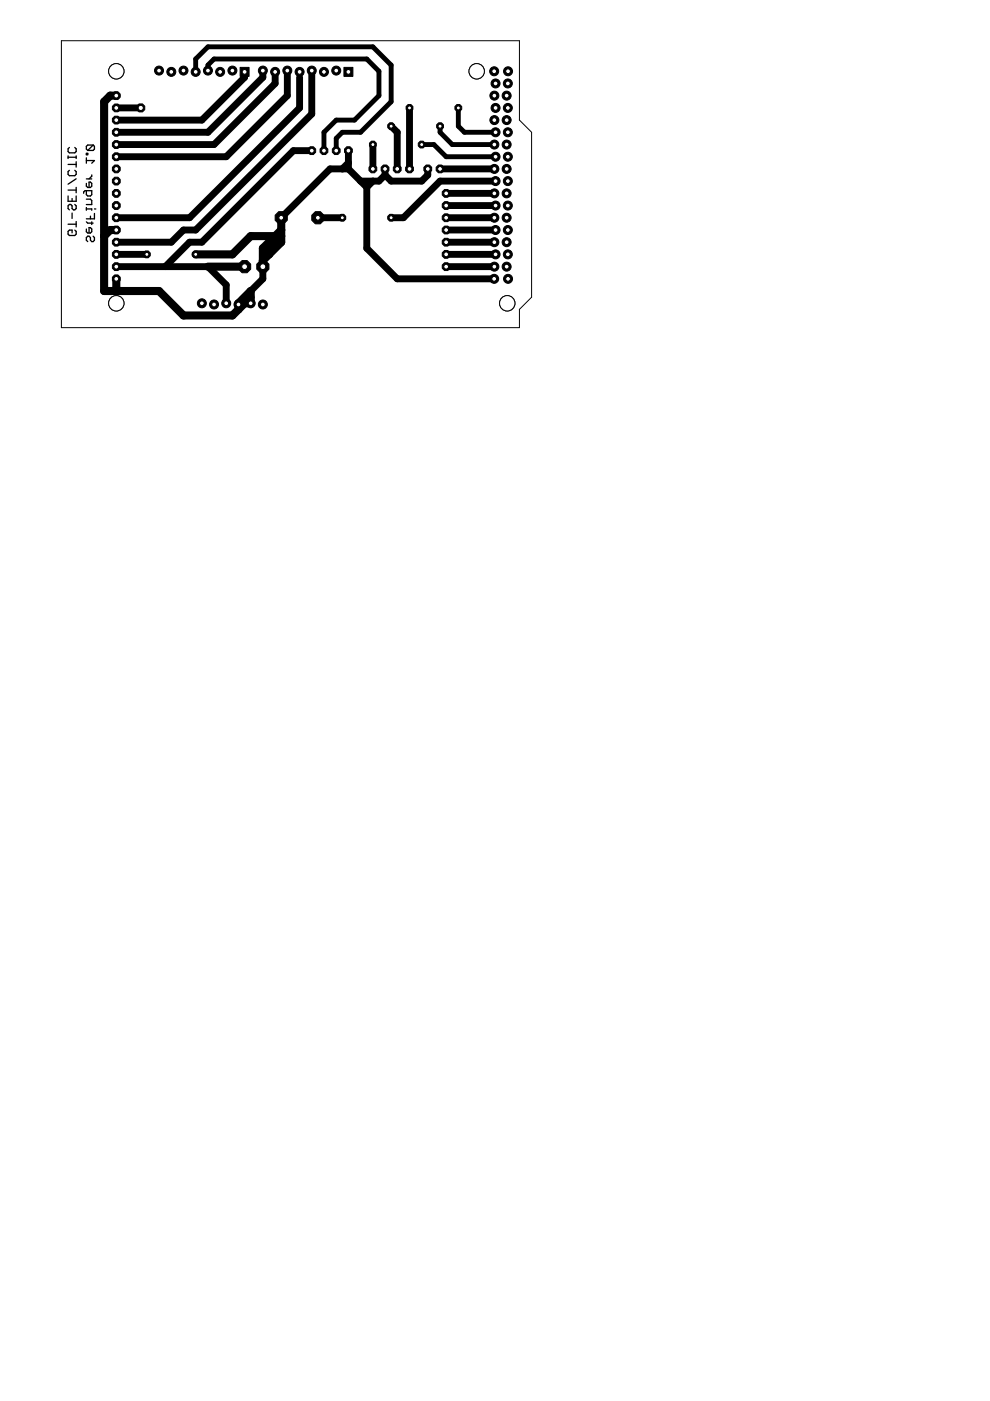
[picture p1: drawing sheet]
<svg xmlns="http://www.w3.org/2000/svg" width="210mm" height="297mm" viewBox="0 0 210 297" stroke-linecap="round" stroke-linejoin="round" font-family="sans-serif">
<g fill="none" stroke="#000" stroke-width=".28">
<path d="M14.4 33v.6M14.4 34.9h1.8M14.4 33.3h1.8M14.7 31.3l-.3 .3v.5l.3 .3h1.2l.3-.3v-.5l-.3-.3M14.7 36.1l-.3 .3v.6l.3 .3h1.2l.3-.3v-.6l-.3-.3M16.2 33v.6M16.2 34.3v1.1M16.2 39.7v1.2M16.2 37.9l-1.8 1.2M18.3 32.5h.3v.3h-.3zM18.3 33.5v1.1M18.3 38.9v.6l.3 .3h.6l.3-.3v-.6l-.3-.3h-.3v1.2"/>
<path d="M18.3 37.9h1.2M18.3 34h1.7l-.5 .6M19.5 37.1v.3l-.6 .5M19.7 30.8l.3 .2v.6l-.3 .3h-1.1M19.7 30.8h-1.1l-.3 .2v.6l.3 .3M19.7 30.8l-1.1 1.1M14.4 41.6v1.1h1.8v-1.1M14.4 47.5h1.8M14.4 40.3h1.8M15.3 42.1v.6M15.3 45.2v1.1M15.9 48.8l.3 .3v.5l-.3 .3h-1.2l-.3-.3v-.5l.3-.3h.6v.6"/>
<path d="M15.9 43.3l.3 .3v.6l-.3 .3h-.3l-.3-.3v-.6l-.3-.3h-.3l-.3 .3v.6l.3 .3M16.2 47v1.1M18.3 47l.3 .3h1.1M18.3 42.2h.9l.3 .3v.9h-1.2M18.3 40.4v.9l.3 .3h.6l.3-.3v-.9h-1.5l-.3 .3v.3M18.3 44v.6M18.3 48.6v.5l.3 .3h.6l.3-.3v-.5l-.3-.3h-.3v1.1M18.3 44.3h1.2v.3M19.2 45.8v.6M19.5 47v.6M19.7 50.1l.3 .3v.5l-.3 .3h-.2l-.3-.3v-.5l-.3-.3h-.3l-.3 .3v.5l.3 .3M20 45.3v1.1h-1.7"/>
<path d="M20 44.3h.3"/>
</g>
<g fill="none" stroke="#000" stroke-width="1.5">
<path d="M51.9 15.1v1.3l-9.1 9.1h-18.1M55.7 15.1v1.3l-11.6 11.6h-19.4M58.3 15.1v2.6l-12.9 12.9h-20.7M60.9 15.1v5.2l-12.9 12.9h-23.3M63.5 16.4v6.5l-23.3 23.3h-15.5M66.1 15.1v9.1l-24.6 24.6h-2.6l-2.6 2.6h-11.6M24.7 22.9h5.1M66.1 31.9h-3.9l-19.4 19.5h-2.6l-5.2 5.1M73.9 35.8h-3.9l-10.4 10.4M73.9 34.5l-1.3 1.3M73.9 31.9v3.9M73.9 35.8l3.9 3.9"/>
<path d="M77.8 39.7v12.9l6.4 6.5h20.7M79.1 30.6v5.2M79.1 38.4l-1.3 1.3M81.6 37.1l-1.3 1.3h-3.8M81.6 35.8v1.3M82.9 26.8l1.3 1.2v7.8M86.8 22.9v12.9M90.7 35.8v1.3l-1.3 1.3h-6.5l-1.3-1.3M93.3 35.8h11.6M104.9 38.4h-11.6l-7.8 7.8h-2.6M24.7 56.5h19.4l3.9 3.9v3.9M24.7 53.9h6.4"/>
<path d="M55.7 56.5v2.6l-2.6 2.6v2.6M67.4 46.2h5.2M94.6 51.4h10.3M94.6 48.8h10.3M94.6 46.2h10.3M94.6 56.5h10.3M94.6 53.9h10.3M94.6 43.6h10.3M94.6 41h10.3"/>
</g>
<path d="M41.5 15.1v-2.6l2.6-2.6h35l3.8 3.9v7.8l-6.4 6.4h-3.9l-1.3 1.3v2.6M44.1 15.1v-1.3l1.3-1.3h32.4l2.5 2.6v5.2l-5.1 5.2h-3.9l-2.6 2.5v3.9M77.8 38.4v1.3M89.4 30.6h2.6l2.6 2.6h10.3M93.3 26.8v1.2l2.6 2.6h9M97.2 22.9v3.9l1.3 1.2h6.4" fill="none" stroke="#000" stroke-width="1"/>
<path d="M24.7 20.3h-1.3l-1.3 1.3v40.1h11.6l5.2 5.2h10.4l3.8-3.9M24.7 48.8h-1.3l-1.3 1.3M24.7 59.1v2.6M41.5 53.9h7.8l3.8-3.8h6.5l-2.6 2.5v1.3M44.1 56.5h7.8M59.6 48.8l-3.9 3.8v3.9M59.6 46.2v5.2l-3.9 3.8M50.6 64.3v1.3M53.1 61.7v2.6h-2.5z" fill="none" stroke="#000" stroke-width="1.7"/>
<path d="M76.5 38.4h2.6" fill="none" stroke="#000" stroke-width=".85"/>
<path d="M55.7 57.8v1.3" fill="none" stroke="#000" stroke-width=".63"/>
<path d="M50.9 14.3h1.9v1.9h-1.9z" fill="#000" stroke="#000" stroke-width=".21"/>
<circle cx="51.9" cy="15.2" r=".51" fill="#fff" stroke="#000" stroke-width=".21"/>
<circle cx="49.3" cy="15" r=".95" fill="#000" stroke="#000" stroke-width=".21"/>
<circle cx="49.3" cy="15" r=".51" fill="#fff" stroke="#000" stroke-width=".21"/>
<circle cx="46.7" cy="15.2" r=".95" fill="#000" stroke="#000" stroke-width=".21"/>
<circle cx="46.7" cy="15.2" r=".51" fill="#fff" stroke="#000" stroke-width=".21"/>
<circle cx="44.1" cy="15" r=".95" fill="#000" stroke="#000" stroke-width=".21"/>
<circle cx="44.1" cy="15" r=".51" fill="#fff" stroke="#000" stroke-width=".21"/>
<circle cx="41.5" cy="15.2" r=".95" fill="#000" stroke="#000" stroke-width=".21"/>
<circle cx="41.5" cy="15.2" r=".51" fill="#fff" stroke="#000" stroke-width=".21"/>
<circle cx="38.9" cy="15" r=".95" fill="#000" stroke="#000" stroke-width=".21"/>
<circle cx="38.9" cy="15" r=".51" fill="#fff" stroke="#000" stroke-width=".21"/>
<circle cx="36.3" cy="15.2" r=".95" fill="#000" stroke="#000" stroke-width=".21"/>
<circle cx="36.3" cy="15.2" r=".51" fill="#fff" stroke="#000" stroke-width=".21"/>
<circle cx="33.7" cy="15" r=".95" fill="#000" stroke="#000" stroke-width=".21"/>
<circle cx="33.7" cy="15" r=".51" fill="#fff" stroke="#000" stroke-width=".21"/>
<path d="M72.9 14.3h1.9v1.9h-1.9z" fill="#000" stroke="#000" stroke-width=".21"/>
<circle cx="73.9" cy="15.2" r=".51" fill="#fff" stroke="#000" stroke-width=".21"/>
<circle cx="71.3" cy="15" r=".95" fill="#000" stroke="#000" stroke-width=".21"/>
<circle cx="71.3" cy="15" r=".51" fill="#fff" stroke="#000" stroke-width=".21"/>
<circle cx="68.7" cy="15.2" r=".95" fill="#000" stroke="#000" stroke-width=".21"/>
<circle cx="68.7" cy="15.2" r=".51" fill="#fff" stroke="#000" stroke-width=".21"/>
<circle cx="66.1" cy="15" r=".95" fill="#000" stroke="#000" stroke-width=".21"/>
<circle cx="66.1" cy="15" r=".51" fill="#fff" stroke="#000" stroke-width=".21"/>
<circle cx="63.5" cy="15.2" r=".95" fill="#000" stroke="#000" stroke-width=".21"/>
<circle cx="63.5" cy="15.2" r=".51" fill="#fff" stroke="#000" stroke-width=".21"/>
<circle cx="60.9" cy="15" r=".95" fill="#000" stroke="#000" stroke-width=".21"/>
<circle cx="60.9" cy="15" r=".51" fill="#fff" stroke="#000" stroke-width=".21"/>
<circle cx="58.3" cy="15.2" r=".95" fill="#000" stroke="#000" stroke-width=".21"/>
<circle cx="58.3" cy="15.2" r=".51" fill="#fff" stroke="#000" stroke-width=".21"/>
<circle cx="55.7" cy="15" r=".95" fill="#000" stroke="#000" stroke-width=".21"/>
<circle cx="55.7" cy="15" r=".51" fill="#fff" stroke="#000" stroke-width=".21"/>
<circle cx="107.4" cy="56.5" r=".95" fill="#000" stroke="#000" stroke-width=".21"/>
<circle cx="107.4" cy="56.5" r=".51" fill="#fff" stroke="#000" stroke-width=".21"/>
<circle cx="107.7" cy="53.9" r=".95" fill="#000" stroke="#000" stroke-width=".21"/>
<circle cx="107.7" cy="53.9" r=".51" fill="#fff" stroke="#000" stroke-width=".21"/>
<circle cx="107.4" cy="51.4" r=".95" fill="#000" stroke="#000" stroke-width=".21"/>
<circle cx="107.4" cy="51.4" r=".51" fill="#fff" stroke="#000" stroke-width=".21"/>
<circle cx="107.7" cy="48.8" r=".95" fill="#000" stroke="#000" stroke-width=".21"/>
<circle cx="107.7" cy="48.8" r=".51" fill="#fff" stroke="#000" stroke-width=".21"/>
<circle cx="107.4" cy="46.2" r=".95" fill="#000" stroke="#000" stroke-width=".21"/>
<circle cx="107.4" cy="46.2" r=".51" fill="#fff" stroke="#000" stroke-width=".21"/>
<circle cx="107.7" cy="43.6" r=".95" fill="#000" stroke="#000" stroke-width=".21"/>
<circle cx="107.7" cy="43.6" r=".51" fill="#fff" stroke="#000" stroke-width=".21"/>
<circle cx="107.4" cy="41" r=".95" fill="#000" stroke="#000" stroke-width=".21"/>
<circle cx="107.4" cy="41" r=".51" fill="#fff" stroke="#000" stroke-width=".21"/>
<circle cx="107.7" cy="38.4" r=".95" fill="#000" stroke="#000" stroke-width=".21"/>
<circle cx="107.7" cy="38.4" r=".51" fill="#fff" stroke="#000" stroke-width=".21"/>
<circle cx="107.4" cy="35.8" r=".95" fill="#000" stroke="#000" stroke-width=".21"/>
<circle cx="107.4" cy="35.8" r=".51" fill="#fff" stroke="#000" stroke-width=".21"/>
<circle cx="107.7" cy="33.2" r=".95" fill="#000" stroke="#000" stroke-width=".21"/>
<circle cx="107.7" cy="33.2" r=".51" fill="#fff" stroke="#000" stroke-width=".21"/>
<circle cx="107.4" cy="30.6" r=".95" fill="#000" stroke="#000" stroke-width=".21"/>
<circle cx="107.4" cy="30.6" r=".51" fill="#fff" stroke="#000" stroke-width=".21"/>
<circle cx="107.7" cy="28" r=".95" fill="#000" stroke="#000" stroke-width=".21"/>
<circle cx="107.7" cy="28" r=".51" fill="#fff" stroke="#000" stroke-width=".21"/>
<circle cx="107.4" cy="25.5" r=".95" fill="#000" stroke="#000" stroke-width=".21"/>
<circle cx="107.4" cy="25.5" r=".51" fill="#fff" stroke="#000" stroke-width=".21"/>
<circle cx="107.7" cy="22.9" r=".95" fill="#000" stroke="#000" stroke-width=".21"/>
<circle cx="107.7" cy="22.9" r=".51" fill="#fff" stroke="#000" stroke-width=".21"/>
<circle cx="107.4" cy="20.3" r=".95" fill="#000" stroke="#000" stroke-width=".21"/>
<circle cx="107.4" cy="20.3" r=".51" fill="#fff" stroke="#000" stroke-width=".21"/>
<circle cx="107.7" cy="17.7" r=".95" fill="#000" stroke="#000" stroke-width=".21"/>
<circle cx="107.7" cy="17.7" r=".51" fill="#fff" stroke="#000" stroke-width=".21"/>
<circle cx="104.8" cy="56.5" r=".95" fill="#000" stroke="#000" stroke-width=".21"/>
<circle cx="104.8" cy="56.5" r=".51" fill="#fff" stroke="#000" stroke-width=".21"/>
<circle cx="105.1" cy="53.9" r=".95" fill="#000" stroke="#000" stroke-width=".21"/>
<circle cx="105.1" cy="53.9" r=".51" fill="#fff" stroke="#000" stroke-width=".21"/>
<circle cx="104.8" cy="51.4" r=".95" fill="#000" stroke="#000" stroke-width=".21"/>
<circle cx="104.8" cy="51.4" r=".51" fill="#fff" stroke="#000" stroke-width=".21"/>
<circle cx="105.1" cy="48.8" r=".95" fill="#000" stroke="#000" stroke-width=".21"/>
<circle cx="105.1" cy="48.8" r=".51" fill="#fff" stroke="#000" stroke-width=".21"/>
<circle cx="104.8" cy="46.2" r=".95" fill="#000" stroke="#000" stroke-width=".21"/>
<circle cx="104.8" cy="46.2" r=".51" fill="#fff" stroke="#000" stroke-width=".21"/>
<circle cx="105.1" cy="43.6" r=".95" fill="#000" stroke="#000" stroke-width=".21"/>
<circle cx="105.1" cy="43.6" r=".51" fill="#fff" stroke="#000" stroke-width=".21"/>
<circle cx="104.8" cy="41" r=".95" fill="#000" stroke="#000" stroke-width=".21"/>
<circle cx="104.8" cy="41" r=".51" fill="#fff" stroke="#000" stroke-width=".21"/>
<circle cx="105.1" cy="38.4" r=".95" fill="#000" stroke="#000" stroke-width=".21"/>
<circle cx="105.1" cy="38.4" r=".51" fill="#fff" stroke="#000" stroke-width=".21"/>
<circle cx="104.8" cy="35.8" r=".95" fill="#000" stroke="#000" stroke-width=".21"/>
<circle cx="104.8" cy="35.8" r=".51" fill="#fff" stroke="#000" stroke-width=".21"/>
<circle cx="105.1" cy="33.2" r=".95" fill="#000" stroke="#000" stroke-width=".21"/>
<circle cx="105.1" cy="33.2" r=".51" fill="#fff" stroke="#000" stroke-width=".21"/>
<circle cx="104.8" cy="30.6" r=".95" fill="#000" stroke="#000" stroke-width=".21"/>
<circle cx="104.8" cy="30.6" r=".51" fill="#fff" stroke="#000" stroke-width=".21"/>
<circle cx="105.1" cy="28" r=".95" fill="#000" stroke="#000" stroke-width=".21"/>
<circle cx="105.1" cy="28" r=".51" fill="#fff" stroke="#000" stroke-width=".21"/>
<circle cx="104.8" cy="25.5" r=".95" fill="#000" stroke="#000" stroke-width=".21"/>
<circle cx="104.8" cy="25.5" r=".51" fill="#fff" stroke="#000" stroke-width=".21"/>
<circle cx="105.1" cy="22.9" r=".95" fill="#000" stroke="#000" stroke-width=".21"/>
<circle cx="105.1" cy="22.9" r=".51" fill="#fff" stroke="#000" stroke-width=".21"/>
<circle cx="104.8" cy="20.3" r=".95" fill="#000" stroke="#000" stroke-width=".21"/>
<circle cx="104.8" cy="20.3" r=".51" fill="#fff" stroke="#000" stroke-width=".21"/>
<circle cx="105.1" cy="17.7" r=".95" fill="#000" stroke="#000" stroke-width=".21"/>
<circle cx="105.1" cy="17.7" r=".51" fill="#fff" stroke="#000" stroke-width=".21"/>
<circle cx="42.8" cy="64.3" r=".95" fill="#000" stroke="#000" stroke-width=".21"/>
<circle cx="42.8" cy="64.3" r=".51" fill="#fff" stroke="#000" stroke-width=".21"/>
<circle cx="45.4" cy="64.6" r=".95" fill="#000" stroke="#000" stroke-width=".21"/>
<circle cx="45.4" cy="64.6" r=".51" fill="#fff" stroke="#000" stroke-width=".21"/>
<circle cx="48" cy="64.3" r=".95" fill="#000" stroke="#000" stroke-width=".21"/>
<circle cx="48" cy="64.3" r=".51" fill="#fff" stroke="#000" stroke-width=".21"/>
<circle cx="50.6" cy="64.6" r=".95" fill="#000" stroke="#000" stroke-width=".21"/>
<circle cx="50.6" cy="64.6" r=".51" fill="#fff" stroke="#000" stroke-width=".21"/>
<circle cx="53.1" cy="64.3" r=".95" fill="#000" stroke="#000" stroke-width=".21"/>
<circle cx="53.1" cy="64.3" r=".51" fill="#fff" stroke="#000" stroke-width=".21"/>
<circle cx="55.7" cy="64.6" r=".95" fill="#000" stroke="#000" stroke-width=".21"/>
<circle cx="55.7" cy="64.6" r=".51" fill="#fff" stroke="#000" stroke-width=".21"/>
<circle cx="104.8" cy="59.1" r=".95" fill="#000" stroke="#000" stroke-width=".21"/>
<circle cx="104.8" cy="59.1" r=".51" fill="#fff" stroke="#000" stroke-width=".21"/>
<circle cx="107.7" cy="59.1" r=".95" fill="#000" stroke="#000" stroke-width=".21"/>
<circle cx="107.7" cy="59.1" r=".51" fill="#fff" stroke="#000" stroke-width=".21"/>
<circle cx="104.8" cy="15.1" r=".95" fill="#000" stroke="#000" stroke-width=".21"/>
<circle cx="104.8" cy="15.1" r=".51" fill="#fff" stroke="#000" stroke-width=".21"/>
<circle cx="107.7" cy="15.1" r=".95" fill="#000" stroke="#000" stroke-width=".21"/>
<circle cx="107.7" cy="15.1" r=".51" fill="#fff" stroke="#000" stroke-width=".21"/>
<circle cx="59.6" cy="46.2" r="1.4" fill="#000" stroke="#000" stroke-width=".21"/>
<circle cx="59.6" cy="46.2" r=".51" fill="#fff" stroke="#000" stroke-width=".21"/>
<circle cx="67.4" cy="46.2" r="1.4" fill="#000" stroke="#000" stroke-width=".21"/>
<circle cx="67.4" cy="46.2" r=".51" fill="#fff" stroke="#000" stroke-width=".21"/>
<circle cx="93.3" cy="26.8" r=".78" fill="#000" stroke="#000" stroke-width=".21"/>
<circle cx="93.3" cy="26.8" r=".42" fill="#fff" stroke="#000" stroke-width=".21"/>
<circle cx="82.9" cy="26.8" r=".78" fill="#000" stroke="#000" stroke-width=".21"/>
<circle cx="82.9" cy="26.8" r=".42" fill="#fff" stroke="#000" stroke-width=".21"/>
<circle cx="82.9" cy="46.2" r=".78" fill="#000" stroke="#000" stroke-width=".21"/>
<circle cx="82.9" cy="46.2" r=".42" fill="#fff" stroke="#000" stroke-width=".21"/>
<circle cx="72.6" cy="46.2" r=".78" fill="#000" stroke="#000" stroke-width=".21"/>
<circle cx="72.6" cy="46.2" r=".42" fill="#fff" stroke="#000" stroke-width=".21"/>
<circle cx="89.4" cy="30.6" r=".78" fill="#000" stroke="#000" stroke-width=".21"/>
<circle cx="89.4" cy="30.6" r=".42" fill="#fff" stroke="#000" stroke-width=".21"/>
<circle cx="79.1" cy="30.6" r=".78" fill="#000" stroke="#000" stroke-width=".21"/>
<circle cx="79.1" cy="30.6" r=".42" fill="#fff" stroke="#000" stroke-width=".21"/>
<circle cx="31.1" cy="53.9" r=".78" fill="#000" stroke="#000" stroke-width=".21"/>
<circle cx="31.1" cy="53.9" r=".42" fill="#fff" stroke="#000" stroke-width=".21"/>
<circle cx="41.5" cy="53.9" r=".78" fill="#000" stroke="#000" stroke-width=".21"/>
<circle cx="41.5" cy="53.9" r=".42" fill="#fff" stroke="#000" stroke-width=".21"/>
<circle cx="94.6" cy="56.5" r=".89" fill="#000" stroke="#000" stroke-width=".21"/>
<circle cx="94.6" cy="56.5" r=".51" fill="#fff" stroke="#000" stroke-width=".21"/>
<circle cx="94.6" cy="53.9" r=".89" fill="#000" stroke="#000" stroke-width=".21"/>
<circle cx="94.6" cy="53.9" r=".51" fill="#fff" stroke="#000" stroke-width=".21"/>
<circle cx="94.6" cy="51.4" r=".89" fill="#000" stroke="#000" stroke-width=".21"/>
<circle cx="94.6" cy="51.4" r=".51" fill="#fff" stroke="#000" stroke-width=".21"/>
<circle cx="94.6" cy="48.8" r=".89" fill="#000" stroke="#000" stroke-width=".21"/>
<circle cx="94.6" cy="48.8" r=".51" fill="#fff" stroke="#000" stroke-width=".21"/>
<circle cx="94.6" cy="46.2" r=".89" fill="#000" stroke="#000" stroke-width=".21"/>
<circle cx="94.6" cy="46.2" r=".51" fill="#fff" stroke="#000" stroke-width=".21"/>
<circle cx="94.6" cy="43.6" r=".89" fill="#000" stroke="#000" stroke-width=".21"/>
<circle cx="94.6" cy="43.6" r=".51" fill="#fff" stroke="#000" stroke-width=".21"/>
<circle cx="94.6" cy="41" r=".89" fill="#000" stroke="#000" stroke-width=".21"/>
<circle cx="94.6" cy="41" r=".51" fill="#fff" stroke="#000" stroke-width=".21"/>
<circle cx="93.3" cy="35.8" r=".89" fill="#000" stroke="#000" stroke-width=".21"/>
<circle cx="93.3" cy="35.8" r=".51" fill="#fff" stroke="#000" stroke-width=".21"/>
<circle cx="90.7" cy="35.8" r=".89" fill="#000" stroke="#000" stroke-width=".21"/>
<circle cx="90.7" cy="35.8" r=".51" fill="#fff" stroke="#000" stroke-width=".21"/>
<circle cx="66.1" cy="31.9" r=".89" fill="#000" stroke="#000" stroke-width=".21"/>
<circle cx="66.1" cy="31.9" r=".51" fill="#fff" stroke="#000" stroke-width=".21"/>
<circle cx="68.7" cy="31.9" r=".89" fill="#000" stroke="#000" stroke-width=".21"/>
<circle cx="68.7" cy="31.9" r=".51" fill="#fff" stroke="#000" stroke-width=".21"/>
<circle cx="71.3" cy="31.9" r=".89" fill="#000" stroke="#000" stroke-width=".21"/>
<circle cx="71.3" cy="31.9" r=".51" fill="#fff" stroke="#000" stroke-width=".21"/>
<circle cx="73.9" cy="31.9" r=".89" fill="#000" stroke="#000" stroke-width=".21"/>
<circle cx="73.9" cy="31.9" r=".51" fill="#fff" stroke="#000" stroke-width=".21"/>
<circle cx="24.7" cy="59.1" r=".89" fill="#000" stroke="#000" stroke-width=".21"/>
<circle cx="24.7" cy="59.1" r=".51" fill="#fff" stroke="#000" stroke-width=".21"/>
<circle cx="24.7" cy="56.5" r=".89" fill="#000" stroke="#000" stroke-width=".21"/>
<circle cx="24.7" cy="56.5" r=".51" fill="#fff" stroke="#000" stroke-width=".21"/>
<circle cx="24.7" cy="53.9" r=".89" fill="#000" stroke="#000" stroke-width=".21"/>
<circle cx="24.7" cy="53.9" r=".51" fill="#fff" stroke="#000" stroke-width=".21"/>
<circle cx="24.7" cy="51.4" r=".89" fill="#000" stroke="#000" stroke-width=".21"/>
<circle cx="24.7" cy="51.4" r=".51" fill="#fff" stroke="#000" stroke-width=".21"/>
<circle cx="24.7" cy="48.8" r=".89" fill="#000" stroke="#000" stroke-width=".21"/>
<circle cx="24.7" cy="48.8" r=".51" fill="#fff" stroke="#000" stroke-width=".21"/>
<circle cx="24.7" cy="46.2" r=".89" fill="#000" stroke="#000" stroke-width=".21"/>
<circle cx="24.7" cy="46.2" r=".51" fill="#fff" stroke="#000" stroke-width=".21"/>
<circle cx="24.7" cy="43.6" r=".89" fill="#000" stroke="#000" stroke-width=".21"/>
<circle cx="24.7" cy="43.6" r=".51" fill="#fff" stroke="#000" stroke-width=".21"/>
<circle cx="24.7" cy="41" r=".89" fill="#000" stroke="#000" stroke-width=".21"/>
<circle cx="24.7" cy="41" r=".51" fill="#fff" stroke="#000" stroke-width=".21"/>
<circle cx="24.7" cy="38.4" r=".89" fill="#000" stroke="#000" stroke-width=".21"/>
<circle cx="24.7" cy="38.4" r=".51" fill="#fff" stroke="#000" stroke-width=".21"/>
<circle cx="24.7" cy="35.8" r=".89" fill="#000" stroke="#000" stroke-width=".21"/>
<circle cx="24.7" cy="35.8" r=".51" fill="#fff" stroke="#000" stroke-width=".21"/>
<circle cx="24.7" cy="33.2" r=".89" fill="#000" stroke="#000" stroke-width=".21"/>
<circle cx="24.7" cy="33.2" r=".51" fill="#fff" stroke="#000" stroke-width=".21"/>
<circle cx="24.7" cy="30.6" r=".89" fill="#000" stroke="#000" stroke-width=".21"/>
<circle cx="24.7" cy="30.6" r=".51" fill="#fff" stroke="#000" stroke-width=".21"/>
<circle cx="24.7" cy="28" r=".89" fill="#000" stroke="#000" stroke-width=".21"/>
<circle cx="24.7" cy="28" r=".51" fill="#fff" stroke="#000" stroke-width=".21"/>
<circle cx="24.7" cy="25.5" r=".89" fill="#000" stroke="#000" stroke-width=".21"/>
<circle cx="24.7" cy="25.5" r=".51" fill="#fff" stroke="#000" stroke-width=".21"/>
<circle cx="24.7" cy="22.9" r=".89" fill="#000" stroke="#000" stroke-width=".21"/>
<circle cx="24.7" cy="22.9" r=".51" fill="#fff" stroke="#000" stroke-width=".21"/>
<circle cx="24.7" cy="20.3" r=".89" fill="#000" stroke="#000" stroke-width=".21"/>
<circle cx="24.7" cy="20.3" r=".51" fill="#fff" stroke="#000" stroke-width=".21"/>
<circle cx="97.2" cy="22.9" r=".78" fill="#000" stroke="#000" stroke-width=".21"/>
<circle cx="97.2" cy="22.9" r=".42" fill="#fff" stroke="#000" stroke-width=".21"/>
<circle cx="86.8" cy="22.9" r=".78" fill="#000" stroke="#000" stroke-width=".21"/>
<circle cx="86.8" cy="22.9" r=".42" fill="#fff" stroke="#000" stroke-width=".21"/>
<circle cx="79.1" cy="35.8" r=".89" fill="#000" stroke="#000" stroke-width=".21"/>
<circle cx="79.1" cy="35.8" r=".51" fill="#fff" stroke="#000" stroke-width=".21"/>
<circle cx="81.6" cy="35.8" r=".89" fill="#000" stroke="#000" stroke-width=".21"/>
<circle cx="81.6" cy="35.8" r=".51" fill="#fff" stroke="#000" stroke-width=".21"/>
<circle cx="84.2" cy="35.8" r=".89" fill="#000" stroke="#000" stroke-width=".21"/>
<circle cx="84.2" cy="35.8" r=".51" fill="#fff" stroke="#000" stroke-width=".21"/>
<circle cx="86.8" cy="35.8" r=".89" fill="#000" stroke="#000" stroke-width=".21"/>
<circle cx="86.8" cy="35.8" r=".51" fill="#fff" stroke="#000" stroke-width=".21"/>
<circle cx="51.9" cy="56.5" r="1.4" fill="#000" stroke="#000" stroke-width=".21"/>
<circle cx="51.9" cy="56.5" r=".61" fill="#fff" stroke="#000" stroke-width=".21"/>
<circle cx="29.8" cy="22.9" r=".92" fill="#000" stroke="#000" stroke-width=".21"/>
<circle cx="29.8" cy="22.9" r=".55" fill="#fff" stroke="#000" stroke-width=".21"/>
<circle cx="55.7" cy="56.5" r="1.4" fill="#000" stroke="#000" stroke-width=".21"/>
<circle cx="55.7" cy="56.5" r=".61" fill="#fff" stroke="#000" stroke-width=".21"/>
<g fill="none" stroke="#000" stroke-width=".21">
<path d="M13 8.6h97.1v16.9l2.6 2.5v35l-2.6 2.6v3.9h-97.1z"/>
<circle cx="24.7" cy="15.1" r="1.63"/>
</g>
<circle cx="24.7" cy="15.1" r="1.63" fill="#fff" stroke="#000" stroke-width=".21"/>
<circle cx="24.7" cy="64.3" r="1.63" fill="none" stroke="#000" stroke-width=".21"/>
<circle cx="24.7" cy="64.3" r="1.63" fill="#fff" stroke="#000" stroke-width=".21"/>
<circle cx="101.1" cy="15.1" r="1.63" fill="none" stroke="#000" stroke-width=".21"/>
<circle cx="101.1" cy="15.1" r="1.63" fill="#fff" stroke="#000" stroke-width=".21"/>
<circle cx="107.5" cy="64.3" r="1.63" fill="none" stroke="#000" stroke-width=".21"/>
<circle cx="107.5" cy="64.3" r="1.63" fill="#fff" stroke="#000" stroke-width=".21"/>
</svg>
